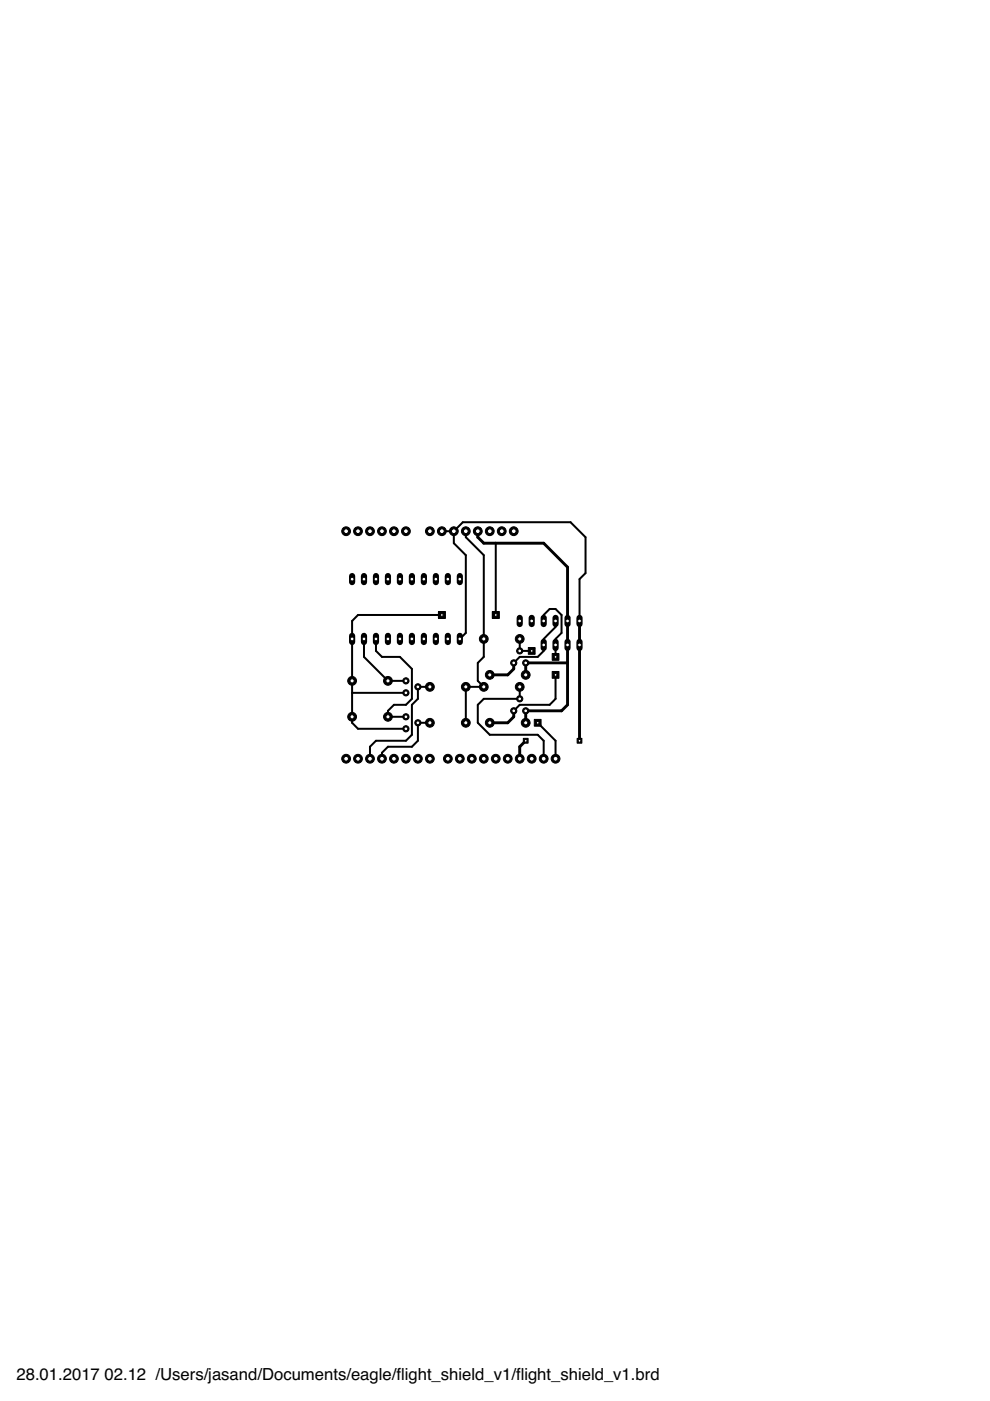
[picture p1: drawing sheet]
<svg xmlns="http://www.w3.org/2000/svg" width="210mm" height="297mm" viewBox="0 0 210 297" stroke-linecap="round" stroke-linejoin="round" font-family="sans-serif">
<defs><g id="words">
<g font-size="3.5">
<text x="3.5" y="292.5">28.01.2017</text>
<text x="22.2" y="292.5">02.12 /Users/jasand/Documents/eagle/fight_shield_v1/fight_shield_v1.brd</text>
<text x="84.1" y="292.5">l</text>
<text x="109.4" y="292.5">l</text>
</g>
</g></defs>
<path d="M101.3 112.6v1.3l1.3 1.3h12.7l5 5v29.2l-1.2 1.3h-7.6v2.5M122.9 131.7v25.4M108.9 150.7v1.3l-1.2 1.2h-3.9M108.9 140.5v1.3l-1.2 1.3h-3.9M111.5 157.1l-1.3 1.2v2.6M120.3 140.5h-8.8v2.6" fill="none" stroke="#000" stroke-width=".61"/>
<g fill="none" stroke="#000" stroke-width=".42">
<path d="M93.7 112.6h2.5M96.2 112.6v2.6l2.6 2.5v16.5l-1.3 1.3M96.2 112.6l1.9-1.9h22.9l3.1 3.2v7.6l-1.2 1.3v8.9M98.8 112.6v1.3l3.8 3.8v21.6l-1.3 1.2v3.9l1.3 1.2h-3.8v7.6M105.1 115.2v15.2M77.2 135.5v3.8l5.1 5.1h3.8M79.7 135.5v2.5l1.3 1.3h3.8l2.5 2.5v6.4l-1.2 1.2h-2.6l-1.2 1.3v1.3h3.8M93.7 130.4h-17.8l-1.2 1.3v21.5l1.2 1.3h10.2M110.2 135.5v2.5h2.5M115.3 131.7v-1.3l1.2-1.3h1.3l1.3 1.3v3.8l-1.3 1.3v3.8M117.8 131.7v1.2l-2.5 2.6v2.5l-1.3 1.3h-3.8l-1.3 1.2M74.7 146.9h11.4"/>
<path d="M91.1 153.2h-2.5v3.9l-1.3 1.2h-5l-1.3 1.3v1.3M91.1 145.6h-2.5v2.6l-1.3 1.2v6.4l-1.2 1.3h-6.4l-1.3 1.2v2.6M110.2 145.6v2.6h-7.6l-1.3 1.2v3.8l2.5 2.6h10.2l1.3 1.3v3.8M114 153.2l3.8 3.9v3.8M117.8 143.1v5.1l-1.3 1.2h-6.3l-1.3 1.3"/>
</g>
<circle cx="103.8" cy="112.6" r=".93" fill="#000" stroke="#000" stroke-width=".21"/>
<circle cx="103.8" cy="112.6" r=".51" fill="#fff" stroke="#000" stroke-width=".21"/>
<circle cx="101.3" cy="112.6" r=".93" fill="#000" stroke="#000" stroke-width=".21"/>
<circle cx="101.3" cy="112.6" r=".51" fill="#fff" stroke="#000" stroke-width=".21"/>
<circle cx="98.8" cy="112.6" r=".93" fill="#000" stroke="#000" stroke-width=".21"/>
<circle cx="98.8" cy="112.6" r=".51" fill="#fff" stroke="#000" stroke-width=".21"/>
<circle cx="96.2" cy="112.6" r=".93" fill="#000" stroke="#000" stroke-width=".21"/>
<circle cx="96.2" cy="112.6" r=".51" fill="#fff" stroke="#000" stroke-width=".21"/>
<circle cx="93.7" cy="112.6" r=".93" fill="#000" stroke="#000" stroke-width=".21"/>
<circle cx="93.7" cy="112.6" r=".51" fill="#fff" stroke="#000" stroke-width=".21"/>
<circle cx="91.1" cy="112.6" r=".93" fill="#000" stroke="#000" stroke-width=".21"/>
<circle cx="91.1" cy="112.6" r=".51" fill="#fff" stroke="#000" stroke-width=".21"/>
<circle cx="86.1" cy="112.6" r=".93" fill="#000" stroke="#000" stroke-width=".21"/>
<circle cx="86.1" cy="112.6" r=".51" fill="#fff" stroke="#000" stroke-width=".21"/>
<circle cx="83.5" cy="112.6" r=".93" fill="#000" stroke="#000" stroke-width=".21"/>
<circle cx="83.5" cy="112.6" r=".51" fill="#fff" stroke="#000" stroke-width=".21"/>
<circle cx="81" cy="112.6" r=".93" fill="#000" stroke="#000" stroke-width=".21"/>
<circle cx="81" cy="112.6" r=".51" fill="#fff" stroke="#000" stroke-width=".21"/>
<circle cx="78.4" cy="112.6" r=".93" fill="#000" stroke="#000" stroke-width=".21"/>
<circle cx="78.4" cy="112.6" r=".51" fill="#fff" stroke="#000" stroke-width=".21"/>
<circle cx="75.9" cy="112.6" r=".93" fill="#000" stroke="#000" stroke-width=".21"/>
<circle cx="75.9" cy="112.6" r=".51" fill="#fff" stroke="#000" stroke-width=".21"/>
<circle cx="73.4" cy="112.6" r=".93" fill="#000" stroke="#000" stroke-width=".21"/>
<circle cx="73.4" cy="112.6" r=".51" fill="#fff" stroke="#000" stroke-width=".21"/>
<circle cx="73.4" cy="160.9" r=".93" fill="#000" stroke="#000" stroke-width=".21"/>
<circle cx="73.4" cy="160.9" r=".51" fill="#fff" stroke="#000" stroke-width=".21"/>
<circle cx="75.9" cy="160.9" r=".93" fill="#000" stroke="#000" stroke-width=".21"/>
<circle cx="75.9" cy="160.9" r=".51" fill="#fff" stroke="#000" stroke-width=".21"/>
<circle cx="78.4" cy="160.9" r=".93" fill="#000" stroke="#000" stroke-width=".21"/>
<circle cx="78.4" cy="160.9" r=".51" fill="#fff" stroke="#000" stroke-width=".21"/>
<circle cx="81" cy="160.9" r=".93" fill="#000" stroke="#000" stroke-width=".21"/>
<circle cx="81" cy="160.9" r=".51" fill="#fff" stroke="#000" stroke-width=".21"/>
<circle cx="83.5" cy="160.9" r=".93" fill="#000" stroke="#000" stroke-width=".21"/>
<circle cx="83.5" cy="160.9" r=".51" fill="#fff" stroke="#000" stroke-width=".21"/>
<circle cx="86.1" cy="160.9" r=".93" fill="#000" stroke="#000" stroke-width=".21"/>
<circle cx="86.1" cy="160.9" r=".51" fill="#fff" stroke="#000" stroke-width=".21"/>
<circle cx="88.6" cy="160.9" r=".93" fill="#000" stroke="#000" stroke-width=".21"/>
<circle cx="88.6" cy="160.9" r=".51" fill="#fff" stroke="#000" stroke-width=".21"/>
<circle cx="91.1" cy="160.9" r=".93" fill="#000" stroke="#000" stroke-width=".21"/>
<circle cx="91.1" cy="160.9" r=".51" fill="#fff" stroke="#000" stroke-width=".21"/>
<circle cx="95" cy="160.9" r=".93" fill="#000" stroke="#000" stroke-width=".21"/>
<circle cx="95" cy="160.9" r=".51" fill="#fff" stroke="#000" stroke-width=".21"/>
<circle cx="97.5" cy="160.9" r=".93" fill="#000" stroke="#000" stroke-width=".21"/>
<circle cx="97.5" cy="160.9" r=".51" fill="#fff" stroke="#000" stroke-width=".21"/>
<circle cx="100" cy="160.9" r=".93" fill="#000" stroke="#000" stroke-width=".21"/>
<circle cx="100" cy="160.9" r=".51" fill="#fff" stroke="#000" stroke-width=".21"/>
<circle cx="102.6" cy="160.9" r=".93" fill="#000" stroke="#000" stroke-width=".21"/>
<circle cx="102.6" cy="160.9" r=".51" fill="#fff" stroke="#000" stroke-width=".21"/>
<circle cx="105.1" cy="160.9" r=".93" fill="#000" stroke="#000" stroke-width=".21"/>
<circle cx="105.1" cy="160.9" r=".51" fill="#fff" stroke="#000" stroke-width=".21"/>
<circle cx="107.7" cy="160.9" r=".93" fill="#000" stroke="#000" stroke-width=".21"/>
<circle cx="107.7" cy="160.9" r=".51" fill="#fff" stroke="#000" stroke-width=".21"/>
<circle cx="110.2" cy="160.9" r=".93" fill="#000" stroke="#000" stroke-width=".21"/>
<circle cx="110.2" cy="160.9" r=".51" fill="#fff" stroke="#000" stroke-width=".21"/>
<circle cx="112.7" cy="160.9" r=".93" fill="#000" stroke="#000" stroke-width=".21"/>
<circle cx="112.7" cy="160.9" r=".51" fill="#fff" stroke="#000" stroke-width=".21"/>
<circle cx="115.3" cy="160.9" r=".93" fill="#000" stroke="#000" stroke-width=".21"/>
<circle cx="115.3" cy="160.9" r=".51" fill="#fff" stroke="#000" stroke-width=".21"/>
<circle cx="117.8" cy="160.9" r=".93" fill="#000" stroke="#000" stroke-width=".21"/>
<circle cx="117.8" cy="160.9" r=".51" fill="#fff" stroke="#000" stroke-width=".21"/>
<circle cx="106.4" cy="112.6" r=".93" fill="#000" stroke="#000" stroke-width=".21"/>
<circle cx="106.4" cy="112.6" r=".51" fill="#fff" stroke="#000" stroke-width=".21"/>
<circle cx="108.9" cy="112.6" r=".93" fill="#000" stroke="#000" stroke-width=".21"/>
<circle cx="108.9" cy="112.6" r=".51" fill="#fff" stroke="#000" stroke-width=".21"/>
<circle cx="102.6" cy="145.6" r=".93" fill="#000" stroke="#000" stroke-width=".21"/>
<circle cx="102.6" cy="145.6" r=".44" fill="#fff" stroke="#000" stroke-width=".21"/>
<circle cx="110.2" cy="145.6" r=".93" fill="#000" stroke="#000" stroke-width=".21"/>
<circle cx="110.2" cy="145.6" r=".44" fill="#fff" stroke="#000" stroke-width=".21"/>
<circle cx="111.5" cy="153.2" r=".93" fill="#000" stroke="#000" stroke-width=".21"/>
<circle cx="111.5" cy="153.2" r=".44" fill="#fff" stroke="#000" stroke-width=".21"/>
<circle cx="103.8" cy="153.2" r=".93" fill="#000" stroke="#000" stroke-width=".21"/>
<circle cx="103.8" cy="153.2" r=".44" fill="#fff" stroke="#000" stroke-width=".21"/>
<circle cx="102.6" cy="135.5" r=".93" fill="#000" stroke="#000" stroke-width=".21"/>
<circle cx="102.6" cy="135.5" r=".44" fill="#fff" stroke="#000" stroke-width=".21"/>
<circle cx="110.2" cy="135.5" r=".93" fill="#000" stroke="#000" stroke-width=".21"/>
<circle cx="110.2" cy="135.5" r=".44" fill="#fff" stroke="#000" stroke-width=".21"/>
<circle cx="111.5" cy="143.1" r=".93" fill="#000" stroke="#000" stroke-width=".21"/>
<circle cx="111.5" cy="143.1" r=".44" fill="#fff" stroke="#000" stroke-width=".21"/>
<circle cx="103.8" cy="143.1" r=".93" fill="#000" stroke="#000" stroke-width=".21"/>
<circle cx="103.8" cy="143.1" r=".44" fill="#fff" stroke="#000" stroke-width=".21"/>
<circle cx="98.8" cy="145.6" r=".93" fill="#000" stroke="#000" stroke-width=".21"/>
<circle cx="98.8" cy="145.6" r=".44" fill="#fff" stroke="#000" stroke-width=".21"/>
<circle cx="91.1" cy="145.6" r=".93" fill="#000" stroke="#000" stroke-width=".21"/>
<circle cx="91.1" cy="145.6" r=".44" fill="#fff" stroke="#000" stroke-width=".21"/>
<circle cx="74.7" cy="144.4" r=".93" fill="#000" stroke="#000" stroke-width=".21"/>
<circle cx="74.7" cy="144.4" r=".44" fill="#fff" stroke="#000" stroke-width=".21"/>
<circle cx="82.3" cy="144.4" r=".93" fill="#000" stroke="#000" stroke-width=".21"/>
<circle cx="82.3" cy="144.4" r=".44" fill="#fff" stroke="#000" stroke-width=".21"/>
<circle cx="98.8" cy="153.2" r=".93" fill="#000" stroke="#000" stroke-width=".21"/>
<circle cx="98.8" cy="153.2" r=".44" fill="#fff" stroke="#000" stroke-width=".21"/>
<circle cx="91.1" cy="153.2" r=".93" fill="#000" stroke="#000" stroke-width=".21"/>
<circle cx="91.1" cy="153.2" r=".44" fill="#fff" stroke="#000" stroke-width=".21"/>
<circle cx="74.7" cy="152" r=".93" fill="#000" stroke="#000" stroke-width=".21"/>
<circle cx="74.7" cy="152" r=".44" fill="#fff" stroke="#000" stroke-width=".21"/>
<circle cx="82.3" cy="152" r=".93" fill="#000" stroke="#000" stroke-width=".21"/>
<circle cx="82.3" cy="152" r=".44" fill="#fff" stroke="#000" stroke-width=".21"/>
<path d="M122.9 136.1v1.3" fill="none" stroke="#000" stroke-width="1.3"/>
<circle cx="122.9" cy="136.7" r=".4" fill="#fff" stroke="#000" stroke-width=".21"/>
<path d="M120.3 136.1v1.3" fill="none" stroke="#000" stroke-width="1.3"/>
<circle cx="120.3" cy="136.7" r=".4" fill="#fff" stroke="#000" stroke-width=".21"/>
<path d="M117.8 136.1v1.3" fill="none" stroke="#000" stroke-width="1.3"/>
<circle cx="117.8" cy="136.7" r=".4" fill="#fff" stroke="#000" stroke-width=".21"/>
<path d="M115.3 136.1v1.3" fill="none" stroke="#000" stroke-width="1.3"/>
<circle cx="115.3" cy="136.7" r=".4" fill="#fff" stroke="#000" stroke-width=".21"/>
<path d="M115.3 131v1.3" fill="none" stroke="#000" stroke-width="1.3"/>
<circle cx="115.3" cy="131.7" r=".4" fill="#fff" stroke="#000" stroke-width=".21"/>
<path d="M112.7 131v1.3" fill="none" stroke="#000" stroke-width="1.3"/>
<circle cx="112.7" cy="131.7" r=".4" fill="#fff" stroke="#000" stroke-width=".21"/>
<path d="M110.2 131v1.3" fill="none" stroke="#000" stroke-width="1.3"/>
<circle cx="110.2" cy="131.7" r=".4" fill="#fff" stroke="#000" stroke-width=".21"/>
<path d="M117.8 131v1.3" fill="none" stroke="#000" stroke-width="1.3"/>
<circle cx="117.8" cy="131.7" r=".4" fill="#fff" stroke="#000" stroke-width=".21"/>
<path d="M120.3 131v1.3" fill="none" stroke="#000" stroke-width="1.3"/>
<circle cx="120.3" cy="131.7" r=".4" fill="#fff" stroke="#000" stroke-width=".21"/>
<path d="M122.9 131v1.3" fill="none" stroke="#000" stroke-width="1.3"/>
<circle cx="122.9" cy="131.7" r=".4" fill="#fff" stroke="#000" stroke-width=".21"/>
<path d="M74.7 134.8v1.3" fill="none" stroke="#000" stroke-width="1.3"/>
<circle cx="74.7" cy="135.5" r=".4" fill="#fff" stroke="#000" stroke-width=".21"/>
<path d="M77.2 134.8v1.3" fill="none" stroke="#000" stroke-width="1.3"/>
<circle cx="77.2" cy="135.5" r=".4" fill="#fff" stroke="#000" stroke-width=".21"/>
<path d="M79.7 134.8v1.3" fill="none" stroke="#000" stroke-width="1.3"/>
<circle cx="79.7" cy="135.5" r=".4" fill="#fff" stroke="#000" stroke-width=".21"/>
<path d="M82.3 134.8v1.3" fill="none" stroke="#000" stroke-width="1.3"/>
<circle cx="82.3" cy="135.5" r=".4" fill="#fff" stroke="#000" stroke-width=".21"/>
<path d="M84.8 134.8v1.3" fill="none" stroke="#000" stroke-width="1.3"/>
<circle cx="84.8" cy="135.5" r=".4" fill="#fff" stroke="#000" stroke-width=".21"/>
<path d="M87.3 134.8v1.3" fill="none" stroke="#000" stroke-width="1.3"/>
<circle cx="87.3" cy="135.5" r=".4" fill="#fff" stroke="#000" stroke-width=".21"/>
<path d="M89.9 134.8v1.3" fill="none" stroke="#000" stroke-width="1.3"/>
<circle cx="89.9" cy="135.5" r=".4" fill="#fff" stroke="#000" stroke-width=".21"/>
<path d="M92.4 134.8v1.3" fill="none" stroke="#000" stroke-width="1.3"/>
<circle cx="92.4" cy="135.5" r=".4" fill="#fff" stroke="#000" stroke-width=".21"/>
<path d="M95 134.8v1.3" fill="none" stroke="#000" stroke-width="1.3"/>
<circle cx="95" cy="135.5" r=".4" fill="#fff" stroke="#000" stroke-width=".21"/>
<path d="M97.5 134.8v1.3" fill="none" stroke="#000" stroke-width="1.3"/>
<circle cx="97.5" cy="135.5" r=".4" fill="#fff" stroke="#000" stroke-width=".21"/>
<path d="M74.7 122.1v1.3" fill="none" stroke="#000" stroke-width="1.3"/>
<circle cx="74.7" cy="122.8" r=".4" fill="#fff" stroke="#000" stroke-width=".21"/>
<path d="M77.2 122.1v1.3" fill="none" stroke="#000" stroke-width="1.3"/>
<circle cx="77.2" cy="122.8" r=".4" fill="#fff" stroke="#000" stroke-width=".21"/>
<path d="M79.7 122.1v1.3" fill="none" stroke="#000" stroke-width="1.3"/>
<circle cx="79.7" cy="122.8" r=".4" fill="#fff" stroke="#000" stroke-width=".21"/>
<path d="M82.3 122.1v1.3" fill="none" stroke="#000" stroke-width="1.3"/>
<circle cx="82.3" cy="122.8" r=".4" fill="#fff" stroke="#000" stroke-width=".21"/>
<path d="M84.8 122.1v1.3" fill="none" stroke="#000" stroke-width="1.3"/>
<circle cx="84.8" cy="122.8" r=".4" fill="#fff" stroke="#000" stroke-width=".21"/>
<path d="M87.3 122.1v1.3" fill="none" stroke="#000" stroke-width="1.3"/>
<circle cx="87.3" cy="122.8" r=".4" fill="#fff" stroke="#000" stroke-width=".21"/>
<path d="M89.9 122.1v1.3" fill="none" stroke="#000" stroke-width="1.3"/>
<circle cx="89.9" cy="122.8" r=".4" fill="#fff" stroke="#000" stroke-width=".21"/>
<path d="M92.4 122.1v1.3" fill="none" stroke="#000" stroke-width="1.3"/>
<circle cx="92.4" cy="122.8" r=".4" fill="#fff" stroke="#000" stroke-width=".21"/>
<path d="M95 122.1v1.3" fill="none" stroke="#000" stroke-width="1.3"/>
<circle cx="95" cy="122.8" r=".4" fill="#fff" stroke="#000" stroke-width=".21"/>
<path d="M97.5 122.1v1.3" fill="none" stroke="#000" stroke-width="1.3"/>
<circle cx="97.5" cy="122.8" r=".4" fill="#fff" stroke="#000" stroke-width=".21"/>
<circle cx="108.9" cy="150.7" r=".66" fill="#000" stroke="#000" stroke-width=".21"/>
<circle cx="108.9" cy="150.7" r=".4" fill="#fff" stroke="#000" stroke-width=".21"/>
<circle cx="111.5" cy="150.7" r=".66" fill="#000" stroke="#000" stroke-width=".21"/>
<circle cx="111.5" cy="150.7" r=".4" fill="#fff" stroke="#000" stroke-width=".21"/>
<circle cx="110.2" cy="148.2" r=".66" fill="#000" stroke="#000" stroke-width=".21"/>
<circle cx="110.2" cy="148.2" r=".4" fill="#fff" stroke="#000" stroke-width=".21"/>
<circle cx="108.9" cy="140.5" r=".66" fill="#000" stroke="#000" stroke-width=".21"/>
<circle cx="108.9" cy="140.5" r=".4" fill="#fff" stroke="#000" stroke-width=".21"/>
<circle cx="111.5" cy="140.5" r=".66" fill="#000" stroke="#000" stroke-width=".21"/>
<circle cx="111.5" cy="140.5" r=".4" fill="#fff" stroke="#000" stroke-width=".21"/>
<circle cx="110.2" cy="138" r=".66" fill="#000" stroke="#000" stroke-width=".21"/>
<circle cx="110.2" cy="138" r=".4" fill="#fff" stroke="#000" stroke-width=".21"/>
<circle cx="86.1" cy="144.4" r=".66" fill="#000" stroke="#000" stroke-width=".21"/>
<circle cx="86.1" cy="144.4" r=".4" fill="#fff" stroke="#000" stroke-width=".21"/>
<circle cx="86.1" cy="146.9" r=".66" fill="#000" stroke="#000" stroke-width=".21"/>
<circle cx="86.1" cy="146.9" r=".4" fill="#fff" stroke="#000" stroke-width=".21"/>
<circle cx="88.6" cy="145.6" r=".66" fill="#000" stroke="#000" stroke-width=".21"/>
<circle cx="88.6" cy="145.6" r=".4" fill="#fff" stroke="#000" stroke-width=".21"/>
<circle cx="86.1" cy="152" r=".66" fill="#000" stroke="#000" stroke-width=".21"/>
<circle cx="86.1" cy="152" r=".4" fill="#fff" stroke="#000" stroke-width=".21"/>
<circle cx="86.1" cy="154.5" r=".66" fill="#000" stroke="#000" stroke-width=".21"/>
<circle cx="86.1" cy="154.5" r=".4" fill="#fff" stroke="#000" stroke-width=".21"/>
<circle cx="88.6" cy="153.2" r=".66" fill="#000" stroke="#000" stroke-width=".21"/>
<circle cx="88.6" cy="153.2" r=".4" fill="#fff" stroke="#000" stroke-width=".21"/>
<path d="M111 156.5h1v1.1h-1z" fill="#000" stroke="#000" stroke-width=".21"/>
<circle cx="111.5" cy="157.1" r=".3" fill="#fff" stroke="#000" stroke-width=".21"/>
<path d="M93 129.7h1.4v1.4h-1.4z" fill="#000" stroke="#000" stroke-width=".21"/>
<circle cx="93.7" cy="130.4" r=".3" fill="#fff" stroke="#000" stroke-width=".21"/>
<path d="M104.4 129.7h1.4v1.4h-1.4z" fill="#000" stroke="#000" stroke-width=".21"/>
<circle cx="105.1" cy="130.4" r=".3" fill="#fff" stroke="#000" stroke-width=".21"/>
<path d="M117.1 142.4h1.4v1.4h-1.4z" fill="#000" stroke="#000" stroke-width=".21"/>
<circle cx="117.8" cy="143.1" r=".3" fill="#fff" stroke="#000" stroke-width=".21"/>
<path d="M113.3 152.5h1.4v1.5h-1.4z" fill="#000" stroke="#000" stroke-width=".21"/>
<circle cx="114" cy="153.2" r=".3" fill="#fff" stroke="#000" stroke-width=".21"/>
<path d="M122.4 156.5h1v1.1h-1z" fill="#000" stroke="#000" stroke-width=".21"/>
<circle cx="122.9" cy="157.1" r=".3" fill="#fff" stroke="#000" stroke-width=".21"/>
<path d="M117.1 138.6h1.4v1.4h-1.4z" fill="#000" stroke="#000" stroke-width=".21"/>
<circle cx="117.8" cy="139.3" r=".3" fill="#fff" stroke="#000" stroke-width=".21"/>
<path d="M112 137.3h1.5v1.4h-1.5z" fill="#000" stroke="#000" stroke-width=".21"/>
<circle cx="112.7" cy="138" r=".3" fill="#fff" stroke="#000" stroke-width=".21"/>
<path d="M104.4 129.7h1.4v1.4h-1.4z" fill="#000" stroke="#000" stroke-width=".21"/>
<circle cx="105.1" cy="130.4" r=".3" fill="#fff" stroke="#000" stroke-width=".21"/>
<path d="M93 129.7h1.4v1.4h-1.4z" fill="#000" stroke="#000" stroke-width=".21"/>
<circle cx="93.7" cy="130.4" r=".3" fill="#fff" stroke="#000" stroke-width=".21"/>
<use href="#words"/>
</svg>
